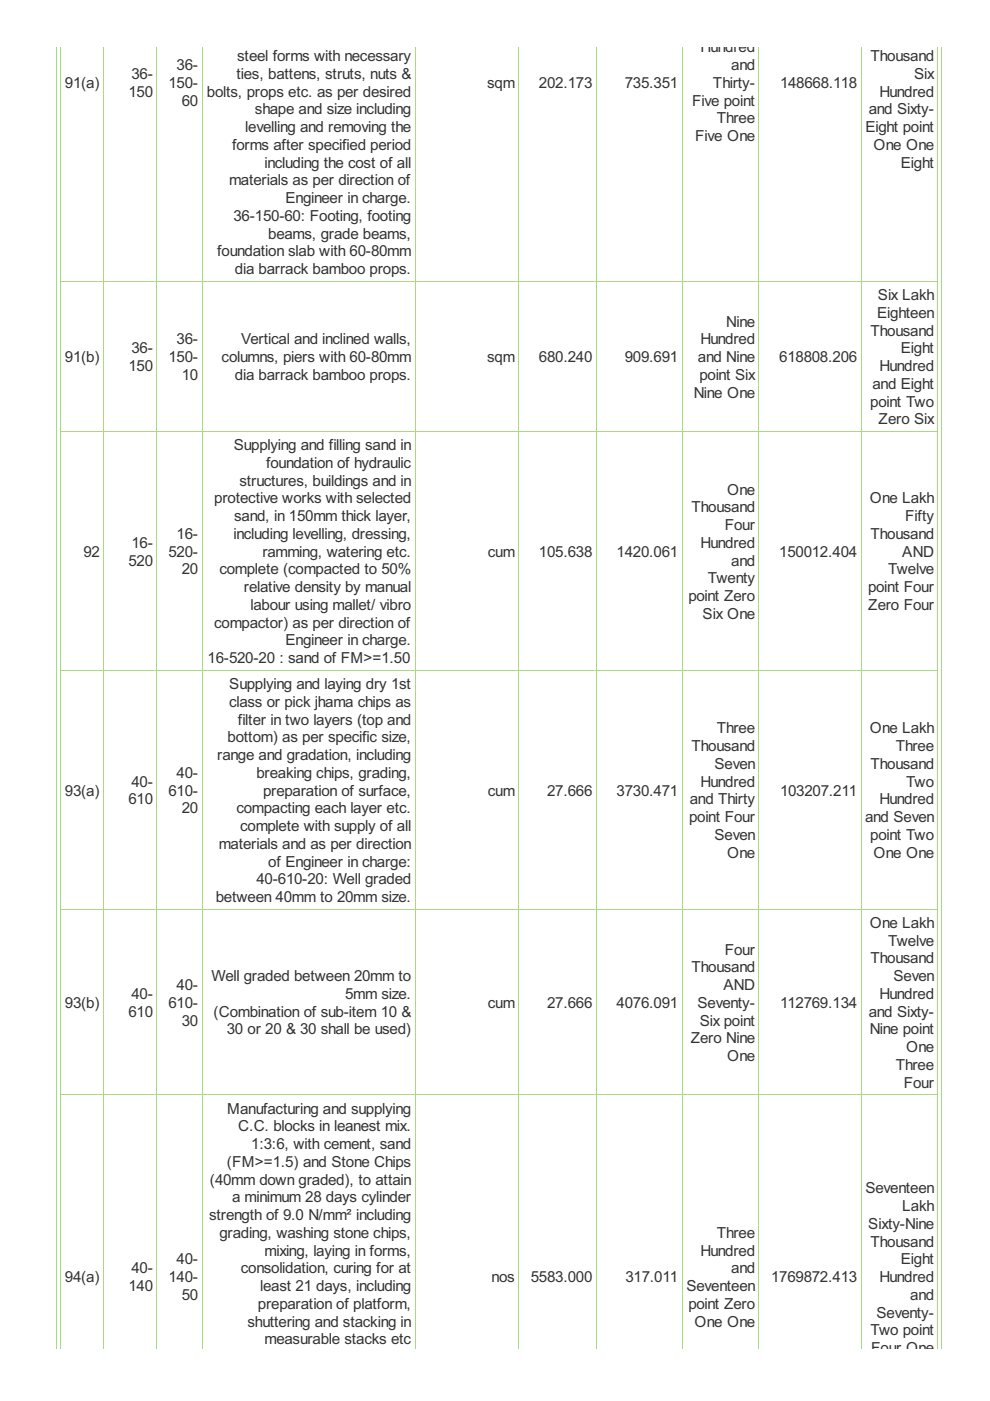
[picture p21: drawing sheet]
<svg xmlns="http://www.w3.org/2000/svg" width="210mm" height="297mm" viewBox="0 0 210 297" stroke-linecap="round" stroke-linejoin="round" font-family="sans-serif">
<defs><g id="words">
<g font-size="3.6" fill="#333">
<text x="148.5" y="11.1">Hundred</text>
<text x="27.9" y="16.7">36-</text>
<text x="37.4" y="14.9">36-</text>
<text x="50.1" y="16.7">ties, battens, struts, nuts &amp;</text>
<text x="50.3" y="13">steel forms with necessary</text>
<text x="155" y="14.9">and</text>
<text x="184.6" y="13">Thousand</text>
<text x="193.8" y="16.7">Six</text>
<text x="13.8" y="18.6">91(a)</text>
<text x="27.2" y="20.5">150</text>
<text x="35.7" y="18.6">150-</text>
<text x="38.5" y="22.4">60</text>
<text x="43.9" y="20.5">bolts, props etc. as per desired</text>
<text x="103.3" y="18.6">sqm</text>
<text x="114.3" y="18.6">202.173</text>
<text x="132.5" y="18.6">735.351</text>
<text x="146.8" y="22.4">Five point</text>
<text x="151.2" y="18.6">Thirty-</text>
<text x="165.4" y="18.6">148668.118</text>
<text x="186.5" y="20.5">Hundred</text>
<text x="52" y="28">levelling and removing the</text>
<text x="54.1" y="24.3">shape and size including</text>
<text x="147.4" y="29.9">Five One</text>
<text x="152" y="26.1">Three</text>
<text x="183.5" y="28">Eight point</text>
<text x="184.2" y="24.3">and Sixty-</text>
<text x="49.2" y="31.8">forms after specified period</text>
<text x="56.1" y="35.5">including the cost of all</text>
<text x="185.2" y="31.8">One One</text>
<text x="191" y="35.5">Eight</text>
<text x="48.6" y="39.3">materials as per direction of</text>
<text x="49.5" y="46.8">36-150-60: Footing, footing</text>
<text x="60.5" y="43.1">Engineer in charge.</text>
<text x="56.9" y="50.6">beams, grade beams,</text>
<text x="46.1" y="54.4">foundation slab with 60-80mm</text>
<text x="49.8" y="58.1">dia barrack bamboo props.</text>
<text x="186.1" y="63.6">Six Lakh</text>
<text x="154" y="69.3">Nine</text>
<text x="184.6" y="71.1">Thousand</text>
<text x="186" y="67.4">Eighteen</text>
<text x="13.8" y="76.8">91(b)</text>
<text x="27.9" y="74.9">36-</text>
<text x="35.7" y="76.8">150-</text>
<text x="37.4" y="73">36-</text>
<text x="47" y="76.8">columns, piers with 60-80mm</text>
<text x="51.1" y="73">Vertical and inclined walls,</text>
<text x="103.3" y="76.8">sqm</text>
<text x="114.3" y="76.8">680.240</text>
<text x="132.5" y="76.8">909.691</text>
<text x="148" y="76.8">and Nine</text>
<text x="148.5" y="73">Hundred</text>
<text x="165.2" y="76.8">618808.206</text>
<text x="191" y="74.9">Eight</text>
<text x="27.2" y="78.7">150</text>
<text x="38.5" y="80.6">10</text>
<text x="49.8" y="80.6">dia barrack bamboo props.</text>
<text x="148.3" y="80.6">point Six</text>
<text x="185" y="82.4">and Eight</text>
<text x="186.5" y="78.7">Hundred</text>
<text x="147.1" y="84.3">Nine One</text>
<text x="184.5" y="86.2">point Two</text>
<text x="186.3" y="90">Zero Six</text>
<text x="49.6" y="95.5">Supplying and filling sand in</text>
<text x="56.4" y="99.2">foundation of hydraulic</text>
<text x="45.4" y="106.7">protective works with selected</text>
<text x="50.8" y="103">structures, buildings and in</text>
<text x="154.2" y="104.9">One</text>
<text x="184.4" y="106.7">One Lakh</text>
<text x="49.7" y="110.5">sand, in 150mm thick layer,</text>
<text x="146.6" y="108.6">Thousand</text>
<text x="153.7" y="112.4">Four</text>
<text x="191.9" y="110.5">Fifty</text>
<text x="17.7" y="118">92</text>
<text x="27.2" y="119.9">520</text>
<text x="27.9" y="116.1">16-</text>
<text x="35.7" y="118">520-</text>
<text x="37.4" y="114.3">16-</text>
<text x="49.5" y="114.3">including levelling, dressing,</text>
<text x="55.6" y="118">ramming, watering etc.</text>
<text x="103.4" y="118">cum</text>
<text x="114.3" y="118">105.638</text>
<text x="130.7" y="118">1420.061</text>
<text x="148.5" y="116.1">Hundred</text>
<text x="155" y="119.9">and</text>
<text x="165.2" y="118">150012.404</text>
<text x="184.6" y="114.3">Thousand</text>
<text x="191.3" y="118">AND</text>
<text x="38.5" y="121.8">20</text>
<text x="46.5" y="121.8">complete (compacted to 50%</text>
<text x="51.7" y="125.6">relative density by manual</text>
<text x="150.1" y="123.7">Twenty</text>
<text x="184" y="125.6">point Four</text>
<text x="188.3" y="121.8">Twelve</text>
<text x="53.1" y="129.3">labour using mallet/ vibro</text>
<text x="145.9" y="127.4">point Zero</text>
<text x="149" y="131.2">Six One</text>
<text x="184.1" y="129.3">Zero Four</text>
<text x="45.4" y="133.1">compactor) as per direction of</text>
<text x="60.5" y="136.8">Engineer in charge.</text>
<text x="44" y="140.6">16-520-20 : sand of FM&gt;=1.50</text>
<text x="48.6" y="149.9">class or pick jhama chips as</text>
<text x="48.6" y="146.1">Supplying and laying dry 1st</text>
<text x="50.4" y="153.6">filter in two layers (top and</text>
<text x="152" y="155.5">Three</text>
<text x="184.4" y="155.5">One Lakh</text>
<text x="46.1" y="161.2">range and gradation, including</text>
<text x="48.3" y="157.4">bottom) as per specific size,</text>
<text x="146.6" y="159.3">Thousand</text>
<text x="189.9" y="159.3">Three</text>
<text x="27.9" y="166.8">40-</text>
<text x="37.4" y="164.9">40-</text>
<text x="54.4" y="164.9">breaking chips, grading,</text>
<text x="148.5" y="166.8">Hundred</text>
<text x="151.5" y="163">Seven</text>
<text x="184.6" y="163">Thousand</text>
<text x="192.1" y="166.8">Two</text>
<text x="13.8" y="168.7">93(a)</text>
<text x="27.2" y="170.6">610</text>
<text x="35.7" y="168.7">610-</text>
<text x="38.5" y="172.4">20</text>
<text x="50.1" y="172.4">compacting each layer etc.</text>
<text x="55.8" y="168.7">preparation of surface,</text>
<text x="103.4" y="168.7">cum</text>
<text x="116" y="168.7">27.666</text>
<text x="130.7" y="168.7">3730.471</text>
<text x="146.3" y="170.6">and Thirty</text>
<text x="165.4" y="168.7">103207.211</text>
<text x="186.5" y="170.6">Hundred</text>
<text x="46.4" y="180">materials and as per direction</text>
<text x="50.9" y="176.2">complete with supply of all</text>
<text x="146.1" y="174.3">point Four</text>
<text x="151.5" y="178.1">Seven</text>
<text x="183.4" y="174.3">and Seven</text>
<text x="184.5" y="178.1">point Two</text>
<text x="56.9" y="183.7">of Engineer in charge:</text>
<text x="154.2" y="181.9">One</text>
<text x="185.2" y="181.9">One One</text>
<text x="45.7" y="191.3">between 40mm to 20mm size.</text>
<text x="54.4" y="187.5">40-610-20: Well graded</text>
<text x="184.4" y="196.7">One Lakh</text>
<text x="153.7" y="202.4">Four</text>
<text x="188.3" y="200.5">Twelve</text>
<text x="37.4" y="209.9">40-</text>
<text x="44.9" y="208">Well graded between 20mm to</text>
<text x="146.6" y="206.2">Thousand</text>
<text x="153.4" y="209.9">AND</text>
<text x="184.6" y="204.3">Thousand</text>
<text x="189.4" y="208">Seven</text>
<text x="13.8" y="213.7">93(b)</text>
<text x="27.2" y="215.6">610</text>
<text x="27.9" y="211.8">40-</text>
<text x="35.7" y="213.7">610-</text>
<text x="45.3" y="215.6">(Combination of sub-item 10 &amp;</text>
<text x="73.2" y="211.8">5mm size.</text>
<text x="103.4" y="213.7">cum</text>
<text x="116" y="213.7">27.666</text>
<text x="130.7" y="213.7">4076.091</text>
<text x="147.9" y="213.7">Seventy-</text>
<text x="165.4" y="213.7">112769.134</text>
<text x="184.2" y="215.6">and Sixty-</text>
<text x="186.5" y="211.8">Hundred</text>
<text x="38.5" y="217.4">30</text>
<text x="48.1" y="219.3">30 or 20 &amp; 30 shall be used)</text>
<text x="146.5" y="221.2">Zero Nine</text>
<text x="148.3" y="217.4">Six point</text>
<text x="184.4" y="219.3">Nine point</text>
<text x="154.2" y="225">One</text>
<text x="189.9" y="226.9">Three</text>
<text x="192.1" y="223.1">One</text>
<text x="191.6" y="230.6">Four</text>
<text x="48.1" y="236.1">Manufacturing and supplying</text>
<text x="50.5" y="239.9">C.C. blocks in leanest mix.</text>
<text x="53.3" y="243.6">1:3:6, with cement, sand</text>
<text x="44.5" y="251.2">(40mm down graded), to attain</text>
<text x="48.1" y="247.4">(FM&gt;=1.5) and Stone Chips</text>
<text x="49.2" y="254.9">a minimum 28 days cylinder</text>
<text x="183.5" y="253">Seventeen</text>
<text x="191.3" y="256.8">Lakh</text>
<text x="44.3" y="258.7">strength of 9.0 N/mm² including</text>
<text x="46.5" y="262.5">grading, washing stone chips,</text>
<text x="152" y="262.5">Three</text>
<text x="184.1" y="260.6">Sixty-Nine</text>
<text x="27.9" y="270">40-</text>
<text x="37.4" y="268.1">40-</text>
<text x="51.1" y="270">consolidation, curing for at</text>
<text x="56.1" y="266.2">mixing, laying in forms,</text>
<text x="148.5" y="266.2">Hundred</text>
<text x="155" y="270">and</text>
<text x="184.6" y="264.3">Thousand</text>
<text x="191" y="268.1">Eight</text>
<text x="13.8" y="271.9">94(a)</text>
<text x="27.2" y="273.7">140</text>
<text x="35.7" y="271.9">140-</text>
<text x="38.5" y="275.6">50</text>
<text x="55.2" y="273.7">least 21 days, including</text>
<text x="104.2" y="271.9">nos</text>
<text x="112.5" y="271.9">5583.000</text>
<text x="132.6" y="271.9">317.011</text>
<text x="145.5" y="273.7">Seventeen</text>
<text x="163.5" y="271.9">1769872.413</text>
<text x="186.5" y="271.9">Hundred</text>
<text x="193" y="275.6">and</text>
<text x="52.5" y="281.3">shuttering and stacking in</text>
<text x="54.7" y="277.5">preparation of platform,</text>
<text x="145.9" y="277.5">point Zero</text>
<text x="147.3" y="281.3">One One</text>
<text x="185.8" y="279.4">Seventy-</text>
<text x="56.1" y="285">measurable stacks etc</text>
<text x="184.6" y="283.2">Two point</text>
<text x="184.7" y="286.9">Four One</text>
</g>
</g></defs>
<g fill="none" stroke="#a8da7f" stroke-width=".21">
<path d="M12 9.9v276M12.9 9.9v276M22 9.9v276M33.3 9.9v276M42.8 9.9v276M88 9.9v276M110 9.9v276M126.4 9.9v276M144.6 9.9v276M160.9 9.9v276M182.6 9.9v276M198.9 9.9v276"/>
<path d="M199.7 9.9v276M12.8 59.6h186.1M12.8 91.5h186.1M12.8 142.1h186.1M12.8 192.8h186.1M12.8 232.1h186.1"/>
</g>
<use href="#words"/>
</svg>
